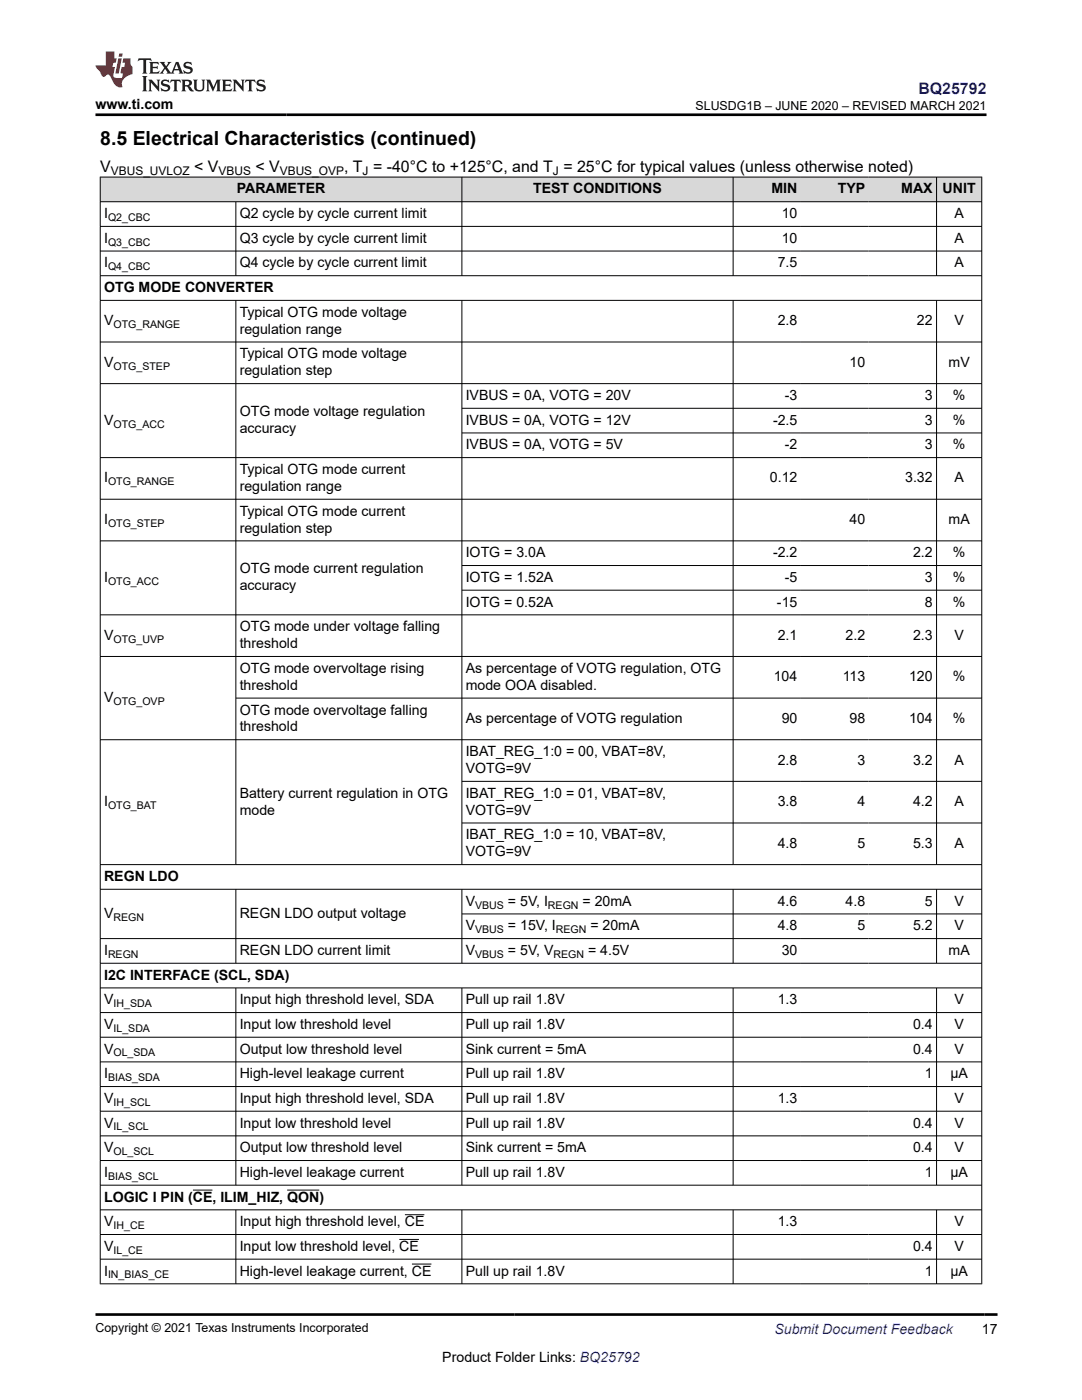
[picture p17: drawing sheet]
<svg xmlns="http://www.w3.org/2000/svg" width="216mm" height="279mm" viewBox="0 0 216 279" stroke-linecap="round" stroke-linejoin="round" font-family="sans-serif">
<defs><g id="words">
<text font-size="3.9" x="20" y="28.8">8.5 Electrical Characteristics (continued)</text>
<text font-size="3.2" fill="#00f" x="183.3" y="18.7">BQ25792</text>
<g font-size="3.2">
<text x="20" y="34.3">V</text>
<text x="38.7" y="34.3">&lt; V</text>
<text x="51" y="34.3">&lt; V</text>
<text x="68.7" y="34.3">, T = -40°C to +125°C, and T = 25°C for typical values (unless otherwise noted)</text>
</g>
<g font-size="2.8">
<text x="19.1" y="21.8">www.ti.com</text>
<text x="47.2" y="38.6">PARAMETER</text>
<text x="106.4" y="38.6">TEST CONDITIONS</text>
<text x="153.9" y="38.6">MIN</text>
<text x="167.2" y="38.6">TYP</text>
<text x="179.8" y="38.6">MAX</text>
<text x="188.1" y="38.6">UNIT</text>
<text x="20.8" y="43.5">I</text>
<text x="47.8" y="43.5">Q2 cycle by cycle current limit</text>
<text x="156" y="43.5">10</text>
<text x="190.4" y="43.5">A</text>
<text x="20.8" y="48.5">I</text>
<text x="20.8" y="53.4">I</text>
<text x="47.8" y="48.5">Q3 cycle by cycle current limit</text>
<text x="47.8" y="53.4">Q4 cycle by cycle current limit</text>
<text x="155.2" y="53.4">7.5</text>
<text x="156" y="48.5">10</text>
<text x="190.4" y="48.5">A</text>
<text x="190.4" y="53.4">A</text>
<text x="20.8" y="58.3">OTG MODE CONVERTER</text>
<text x="20.8" y="64.9">V</text>
<text x="47.8" y="63.2">Typical OTG mode voltage</text>
<text x="155.2" y="64.9">2.8</text>
<text x="183" y="64.9">22</text>
<text x="190.4" y="64.9">V</text>
<text x="47.8" y="66.6">regulation range</text>
<text x="47.8" y="71.5">Typical OTG mode voltage</text>
<text x="20.8" y="73.2">V</text>
<text x="47.8" y="74.9">regulation step</text>
<text x="169.5" y="73.2">10</text>
<text x="189.3" y="73.2">mV</text>
<text x="47.8" y="83.1">OTG mode voltage regulation</text>
<text x="92.9" y="79.8">IVBUS = 0A, VOTG = 20V</text>
<text x="156.6" y="79.8">-3</text>
<text x="184.5" y="79.8">3</text>
<text x="190.1" y="79.8">%</text>
<text x="20.8" y="84.8">V</text>
<text x="47.8" y="86.4">accuracy</text>
<text x="92.9" y="84.8">IVBUS = 0A, VOTG = 12V</text>
<text x="92.9" y="89.7">IVBUS = 0A, VOTG = 5V</text>
<text x="154.3" y="84.8">-2.5</text>
<text x="156.6" y="89.7">-2</text>
<text x="184.5" y="84.8">3</text>
<text x="184.5" y="89.7">3</text>
<text x="190.1" y="84.8">%</text>
<text x="190.1" y="89.7">%</text>
<text x="47.8" y="94.6">Typical OTG mode current</text>
<text x="20.8" y="96.3">I</text>
<text x="47.8" y="98">regulation range</text>
<text x="153.6" y="96.3">0.12</text>
<text x="180.6" y="96.3">3.32</text>
<text x="190.4" y="96.3">A</text>
<text x="20.8" y="104.6">I</text>
<text x="47.8" y="102.9">Typical OTG mode current</text>
<text x="47.8" y="106.3">regulation step</text>
<text x="169.5" y="104.6">40</text>
<text x="189.3" y="104.6">mA</text>
<text x="92.9" y="111.2">IOTG = 3.0A</text>
<text x="154.2" y="111.2">-2.2</text>
<text x="182.2" y="111.2">2.2</text>
<text x="190.1" y="111.2">%</text>
<text x="20.8" y="116.1">I</text>
<text x="47.8" y="114.4">OTG mode current regulation</text>
<text x="47.8" y="117.8">accuracy</text>
<text x="92.9" y="116.1">IOTG = 1.52A</text>
<text x="156.6" y="116.1">-5</text>
<text x="184.5" y="116.1">3</text>
<text x="190.1" y="116.1">%</text>
<text x="47.8" y="126">OTG mode under voltage falling</text>
<text x="92.9" y="121.1">IOTG = 0.52A</text>
<text x="155" y="121.1">-15</text>
<text x="184.5" y="121.1">8</text>
<text x="190.1" y="121.1">%</text>
<text x="20.8" y="127.7">V</text>
<text x="47.8" y="129.4">threshold</text>
<text x="155.2" y="127.7">2.1</text>
<text x="168.7" y="127.7">2.2</text>
<text x="182.2" y="127.7">2.3</text>
<text x="190.4" y="127.7">V</text>
<text x="47.8" y="134.3">OTG mode overvoltage rising</text>
<text x="47.8" y="137.7">threshold</text>
<text x="92.9" y="134.3">As percentage of VOTG regulation, OTG</text>
<text x="92.9" y="137.7">mode OOA disabled.</text>
<text x="154.4" y="136">104</text>
<text x="168.1" y="136">113</text>
<text x="181.4" y="136">120</text>
<text x="190.1" y="136">%</text>
<text x="20.8" y="140.1">V</text>
<text x="47.8" y="142.6">OTG mode overvoltage falling</text>
<text x="47.8" y="146">threshold</text>
<text x="92.9" y="144.3">As percentage of VOTG regulation</text>
<text x="156" y="144.3">90</text>
<text x="169.5" y="144.3">98</text>
<text x="181.4" y="144.3">104</text>
<text x="190.1" y="144.3">%</text>
<text x="92.9" y="150.9">IBAT_REG_1:0 = 00, VBAT=8V,</text>
<text x="92.9" y="154.3">VOTG=9V</text>
<text x="155.2" y="152.6">2.8</text>
<text x="171.1" y="152.6">3</text>
<text x="182.2" y="152.6">3.2</text>
<text x="190.4" y="152.6">A</text>
<text x="20.8" y="160.9">I</text>
<text x="47.8" y="159.2">Battery current regulation in OTG</text>
<text x="92.9" y="159.2">IBAT_REG_1:0 = 01, VBAT=8V,</text>
<text x="155.2" y="160.9">3.8</text>
<text x="171.1" y="160.9">4</text>
<text x="182.2" y="160.9">4.2</text>
<text x="190.4" y="160.9">A</text>
<text x="47.8" y="162.6">mode</text>
<text x="92.9" y="162.6">VOTG=9V</text>
<text x="92.9" y="167.5">IBAT_REG_1:0 = 10, VBAT=8V,</text>
<text x="92.9" y="170.9">VOTG=9V</text>
<text x="155.2" y="169.2">4.8</text>
<text x="171.1" y="169.2">5</text>
<text x="182.2" y="169.2">5.3</text>
<text x="190.4" y="169.2">A</text>
<text x="20.8" y="175.8">REGN LDO</text>
<text x="20.8" y="183.2">V</text>
<text x="47.8" y="183.2">REGN LDO output voltage</text>
<text x="92.9" y="180.7">V</text>
<text x="92.9" y="185.7">V</text>
<text x="101.4" y="180.7">= 5V, I</text>
<text x="101.4" y="185.7">= 15V, I</text>
<text x="116.2" y="180.7">= 20mA</text>
<text x="117.8" y="185.7">= 20mA</text>
<text x="155.2" y="180.7">4.6</text>
<text x="155.2" y="185.7">4.8</text>
<text x="168.7" y="180.7">4.8</text>
<text x="171.1" y="185.7">5</text>
<text x="182.2" y="185.7">5.2</text>
<text x="184.5" y="180.7">5</text>
<text x="190.4" y="180.7">V</text>
<text x="190.4" y="185.7">V</text>
<text x="20.8" y="190.6">I</text>
<text x="47.8" y="190.6">REGN LDO current limit</text>
<text x="92.9" y="190.6">V</text>
<text x="101.4" y="190.6">= 5V, V</text>
<text x="117.3" y="190.6">= 4.5V</text>
<text x="156" y="190.6">30</text>
<text x="189.3" y="190.6">mA</text>
<text x="20.8" y="195.5">I2C INTERFACE (SCL, SDA)</text>
<text x="20.8" y="200.4">V</text>
<text x="47.8" y="200.4">Input high threshold level, SDA</text>
<text x="92.9" y="200.4">Pull up rail 1.8V</text>
<text x="155.2" y="200.4">1.3</text>
<text x="190.4" y="200.4">V</text>
<text x="20.8" y="205.4">V</text>
<text x="47.8" y="205.4">Input low threshold level</text>
<text x="92.9" y="205.4">Pull up rail 1.8V</text>
<text x="182.2" y="205.4">0.4</text>
<text x="190.4" y="205.4">V</text>
<text x="20.8" y="210.3">V</text>
<text x="20.8" y="215.2">I</text>
<text x="47.8" y="215.2">High-level leakage current</text>
<text x="47.8" y="210.3">Output low threshold level</text>
<text x="92.9" y="215.2">Pull up rail 1.8V</text>
<text x="92.9" y="210.3">Sink current = 5mA</text>
<text x="182.2" y="210.3">0.4</text>
<text x="184.5" y="215.2">1</text>
<text x="189.6" y="215.2">µA</text>
<text x="190.4" y="210.3">V</text>
<text x="20.8" y="220.1">V</text>
<text x="47.8" y="220.1">Input high threshold level, SDA</text>
<text x="92.9" y="220.1">Pull up rail 1.8V</text>
<text x="155.2" y="220.1">1.3</text>
<text x="190.4" y="220.1">V</text>
<text x="20.8" y="225">V</text>
<text x="47.8" y="225">Input low threshold level</text>
<text x="92.9" y="225">Pull up rail 1.8V</text>
<text x="182.2" y="225">0.4</text>
<text x="190.4" y="225">V</text>
<text x="20.8" y="230">V</text>
<text x="47.8" y="230">Output low threshold level</text>
<text x="92.9" y="230">Sink current = 5mA</text>
<text x="182.2" y="230">0.4</text>
<text x="190.4" y="230">V</text>
<text x="20.8" y="234.9">I</text>
<text x="20.8" y="239.8">LOGIC I PIN (CE, ILIM_HIZ, QON)</text>
<text x="47.8" y="234.9">High-level leakage current</text>
<text x="92.9" y="234.9">Pull up rail 1.8V</text>
<text x="184.5" y="234.9">1</text>
<text x="189.6" y="234.9">µA</text>
<text x="20.8" y="244.7">V</text>
<text x="47.8" y="244.7">Input high threshold level, CE</text>
<text x="155.2" y="244.7">1.3</text>
<text x="190.4" y="244.7">V</text>
<text x="20.8" y="249.6">V</text>
<text x="47.8" y="249.6">Input low threshold level, CE</text>
<text x="182.2" y="249.6">0.4</text>
<text x="190.4" y="249.6">V</text>
<text x="20.8" y="254.6">I</text>
<text x="47.8" y="254.6">High-level leakage current, CE</text>
<text x="92.9" y="254.6">Pull up rail 1.8V</text>
<text x="184.5" y="254.6">1</text>
<text x="189.6" y="254.6">µA</text>
<text x="195.9" y="266.1">17</text>
<text x="88.3" y="271.7">Product Folder Links: BQ25792</text>
</g>
<text font-size="2.8" fill="#00f" x="154.5" y="266.2">Submit Document Feedback</text>
<g font-size="2.5">
<text x="138.8" y="21.9">SLUSDG1B – JUNE 2020 – REVISED MARCH 2021</text>
<text x="19.1" y="265.9">Copyright © 2021 Texas Instruments Incorporated</text>
</g>
<g font-size="2.4">
<text x="22.1" y="34.9">VBUS_UVLOZ</text>
<text x="43.6" y="34.9">VBUS</text>
<text x="55.8" y="34.9">VBUS_OVP</text>
<text x="72.4" y="34.9">J</text>
<text x="110.3" y="34.9">J</text>
</g>
<g font-size="2.1">
<text x="21.6" y="44.1">Q2_CBC</text>
<text x="21.6" y="49">Q3_CBC</text>
<text x="21.6" y="53.9">Q4_CBC</text>
<text x="22.7" y="65.5">OTG_RANGE</text>
<text x="22.7" y="73.8">OTG_STEP</text>
<text x="22.7" y="85.3">OTG_ACC</text>
<text x="21.6" y="96.9">OTG_RANGE</text>
<text x="21.6" y="105.2">OTG_STEP</text>
<text x="21.6" y="116.7">OTG_ACC</text>
<text x="22.6" y="128.2">OTG_UVP</text>
<text x="22.7" y="140.7">OTG_OVP</text>
<text x="21.6" y="161.5">OTG_BAT</text>
<text x="22.6" y="183.8">REGN</text>
<text x="94.8" y="181.3">VBUS</text>
<text x="109.3" y="181.3">REGN</text>
<text x="21.6" y="191.2">REGN</text>
<text x="94.8" y="186.2">VBUS</text>
<text x="94.8" y="191.2">VBUS</text>
<text x="110.4" y="191.2">REGN</text>
<text x="110.9" y="186.2">REGN</text>
<text x="22.7" y="201">IH_SDA</text>
<text x="22.7" y="205.9">IL_SDA</text>
<text x="21.6" y="215.8">BIAS_SDA</text>
<text x="22.6" y="210.8">OL_SDA</text>
<text x="22.6" y="220.7">IH_SCL</text>
<text x="22.7" y="225.6">IL_SCL</text>
<text x="22.7" y="230.5">OL_SCL</text>
<text x="21.6" y="235.4">BIAS_SCL</text>
<text x="22.7" y="245.3">IH_CE</text>
<text x="22.6" y="250.2">IL_CE</text>
<text x="21.6" y="255.1">IN_BIAS_CE</text>
</g>
</g></defs>
<g fill="#d8d8d8">
<path d="M20 35.3h175.9v5h-175.9z" fill-rule="evenodd"/>
<path d="M20.1 35.4h72v4.8h-72z" fill-rule="evenodd"/>
<path d="M92.2 35.4h54v4.8h-54z" fill-rule="evenodd"/>
<path d="M146.3 35.4h13.5v4.8h-13.5z" fill-rule="evenodd"/>
<path d="M159.8 35.4h13.5v4.8h-13.5z" fill-rule="evenodd"/>
<path d="M173.3 35.4h13.5v4.8h-13.5z" fill-rule="evenodd"/>
<path d="M186.9 35.4h8.9v4.8h-8.9z" fill-rule="evenodd"/>
</g>
<g fill="none" stroke="#000" stroke-width=".2">
<path d="M19.9 35.3h176.1M20 35.3v221M92.2 35.3v19.8M146.3 35.3v19.8M186.9 35.3v19.8M195.9 35.3v221M19.9 40.3h176.1M19.9 45.2h176.1M19.9 50.1h176.1M19.9 55h176.1M19.9 59.9h176.1M47.1 40.3v14.8"/>
<path d="M47.1 59.9v112.7M92.2 59.9v112.7M146.3 59.9v112.7M186.9 59.9v112.7M19.9 68.3h176.1M19.9 76.6h176.1M19.9 99.6h176.1M92.2 81.5h103.8M92.2 86.4h103.8M196 91.3h-176.1M19.9 107.9h176.1M92.2 112.9h103.8"/>
<path d="M92.2 117.8h103.8M19.9 122.7h176.1M19.9 131h176.1M47.1 139.3h148.9M92.2 155.9h103.8M196 147.6h-176.1M19.9 177.5h176.1M47.1 177.5v14.8M92.2 177.5v14.8M92.2 164.2h103.8M146.3 177.5v14.8M186.9 177.5v14.8"/>
<path d="M196 172.6h-176.1M19.9 187.3h176.1M19.9 192.2h176.1M19.9 197.2h176.1M47.1 197.2v39.4M92.2 197.2v39.4M92.2 182.4h103.8M146.3 197.2v39.4M186.9 197.2v39.4M19.9 202.1h176.1M19.9 207h176.1M19.9 211.9h176.1"/>
<path d="M19.9 216.8h176.1M19.9 221.8h176.1M19.9 226.7h176.1M19.9 231.6h176.1M19.9 236.5h176.1M38.5 237.5h3.9M57.3 237.5h6.4M19.9 241.4h176.1M19.9 246.4h176.1M19.9 251.3h176.1M19.9 256.2h176.1M47.1 241.4v14.9"/>
<path d="M79.7 247.4h3.9M80.8 242.4h3.9M82.2 252.3h3.9M92.2 241.4v14.9M146.3 241.4v14.9M186.9 241.4v14.9"/>
</g>
<path d="M27.7 11.6l-.2 .6 .5-.2h.6v.1v2.2l-.2 .4h1l-.2-.4v-2.2v-.1h.5l.5 .2-.1-.6zM29.8 12.4l.2 .3v1.6l-.2 .4h1.9l.1-.6a1.08 1.08 0 0 1-1.3 .2v-.7h.6l.4 .2v-.7l-.4 .2h-.6v-.5l.2-.2a1 1 0 0 1 1 .3l-.1-.5zM31.8 12.4l1 1.1-1 1.2h.9l-.2-.2 .4-.8 .5 .8-.2 .2h1.6l-.2-.2 .1-.5h1l.1 .5-.1 .2h.9l-.2-.4-.8-1.9h-.5l-1 2.1-.8-1.1 .9-1h-.8l.2 .2-.5 .6-.3-.6 .1-.2zM35.2 12.8l.4 1h-.8zM36.8 12.5a.65 .65 0 0 0-.2 .7 .65 .65 0 0 0 .6 .5l.7 .1 .1 .3a.79 .79 0 0 1-.7 .4 .79 .79 0 0 1-.7-.5l.1 .7 .2-.1a.93 .93 0 0 0 1.1 0 .93 .93 0 0 0 .4-.9 1.46 1.46 0 0 0-1.2-.6l-.1-.3a1.09 1.09 0 0 1 1.2 .2l-.2-.6-.1 .1-.6-.2zM28.4 15.2l.2 .4v2.2l-.2 .4h1l-.2-.4v-2.2l.2-.4zM29.6 15.9l.2 .4v1.5l-.2 .4h.8l-.3-.4v-1.3l1.7 1.8v-2l.2-.4h-.8l.2 .2 .1 1.1-1.2-1.3zM32.3 16a.65 .65 0 0 0-.2 .8 .65 .65 0 0 0 .7 .4l.6 .2 .1 .2a.79 .79 0 0 1-.7 .4 .79 .79 0 0 1-.7-.5l.1 .7 .2-.1a.93 .93 0 0 0 1.1 .1 .93 .93 0 0 0 .4-1 1.46 1.46 0 0 0-1.2-.5l-.1-.4a1.09 1.09 0 0 1 1.2 .2l-.2-.6-.1 .1-.6-.1zM34.1 15.9l-.1 .6a.63 .63 0 0 1 .7-.3l.1 1.6-.3 .4h1l-.2-.4v-1.6a.66 .66 0 0 1 .8 .3l-.1-.6zM36.2 15.9l.2 .4v1.5l-.2 .4h.9l-.2-.2v-.7h.5l.1 .2a.79 .79 0 0 0 1.2 .6l-1-.9a.61 .61 0 0 0 .6-.6 .61 .61 0 0 0-.5-.7zM36.9 16.2h.2a.47 .47 0 0 1 .5 .1 .47 .47 0 0 1 .1 .5l-.2 .1-.6 .1zM38.5 15.9l.2 .2a2.27 2.27 0 0 0 .4 2 1.04 1.04 0 0 0 1.7-.7v-1.3l.2-.2h-.8l.2 .4v1.1a.6 .6 0 0 1-.6 .6 .6 .6 0 0 1-.6-.6v-1.1l.3-.4zM41.1 15.9l.2 .4v1.5l-.2 .4h.7l-.2-.4v-1.4l.9 1.9 .8-1.9v1.4l-.2 .4h1l-.3-.4v-1.5l.3-.4h-.8l-.7 1.5-.7-1.5zM44.3 15.9l.2 .4v1.5l-.2 .4h1.9l.1-.6a1.09 1.09 0 0 1-1.3 .2v-.7h.6l.4 .2v-.6l-.4 .2h-.6v-.6l.2-.1a1.01 1.01 0 0 1 1 .3l-.1-.6zM46.4 15.9l.3 .4v1.5l-.3 .4h.8l-.2-.4v-1.3l1.6 1.8v-2l.2-.4h-.7l.2 .2v1.1l-1.2-1.3zM49 15.9l-.1 .6a.63 .63 0 0 1 .8-.3v1.6l-.3 .4h1l-.2-.4v-1.6a.66 .66 0 0 1 .8 .3l-.1-.6zM51.4 16a.65 .65 0 0 0-.2 .8 .65 .65 0 0 0 .6 .4l.6 .2 .2 .2a.79 .79 0 0 1-.8 .4 .79 .79 0 0 1-.6-.5l.1 .7 .2-.1a.93 .93 0 0 0 1 .1 .93 .93 0 0 0 .5-1 1.46 1.46 0 0 0-1.3-.5l-.1-.4a1.09 1.09 0 0 1 1.3 .2l-.2-.6-.2 .1-.5-.1z" fill="#231f20"/>
<path d="M21.1 10.3v2.7h-2v.4l.9 1a.95 .95 0 0 0 .9 .9 .59 .59 0 0 1 .6-.4 .59 .59 0 0 1 .5 .3l.4 .8a1.59 1.59 0 0 0 2.1 1.4 1.61 1.61 0 0 1 1-2.3l1-.3-.1-1.5a1.59 1.59 0 0 1-.4-1.7h-1.4l-.2 .9h.5l-.1 .9h-.5l-.2 .9v.3l.4 .1-.2 .9h-.6a.73 .73 0 0 1-1.1-.7l.3-1.5h-.5l.2-.9h.5l.2-.9h-.5v-1.3zM23.6 11.6l-.6 3.1h.7l.6-3.1zM23.8 10.7l-.1 .6h.7l.1-.6z" fill="#ed1c24"/>
<path d="M19.1 22.9h177.8M19 262.3h180" fill="none" stroke="#000" stroke-width=".53"/>
<use href="#words"/>
</svg>
